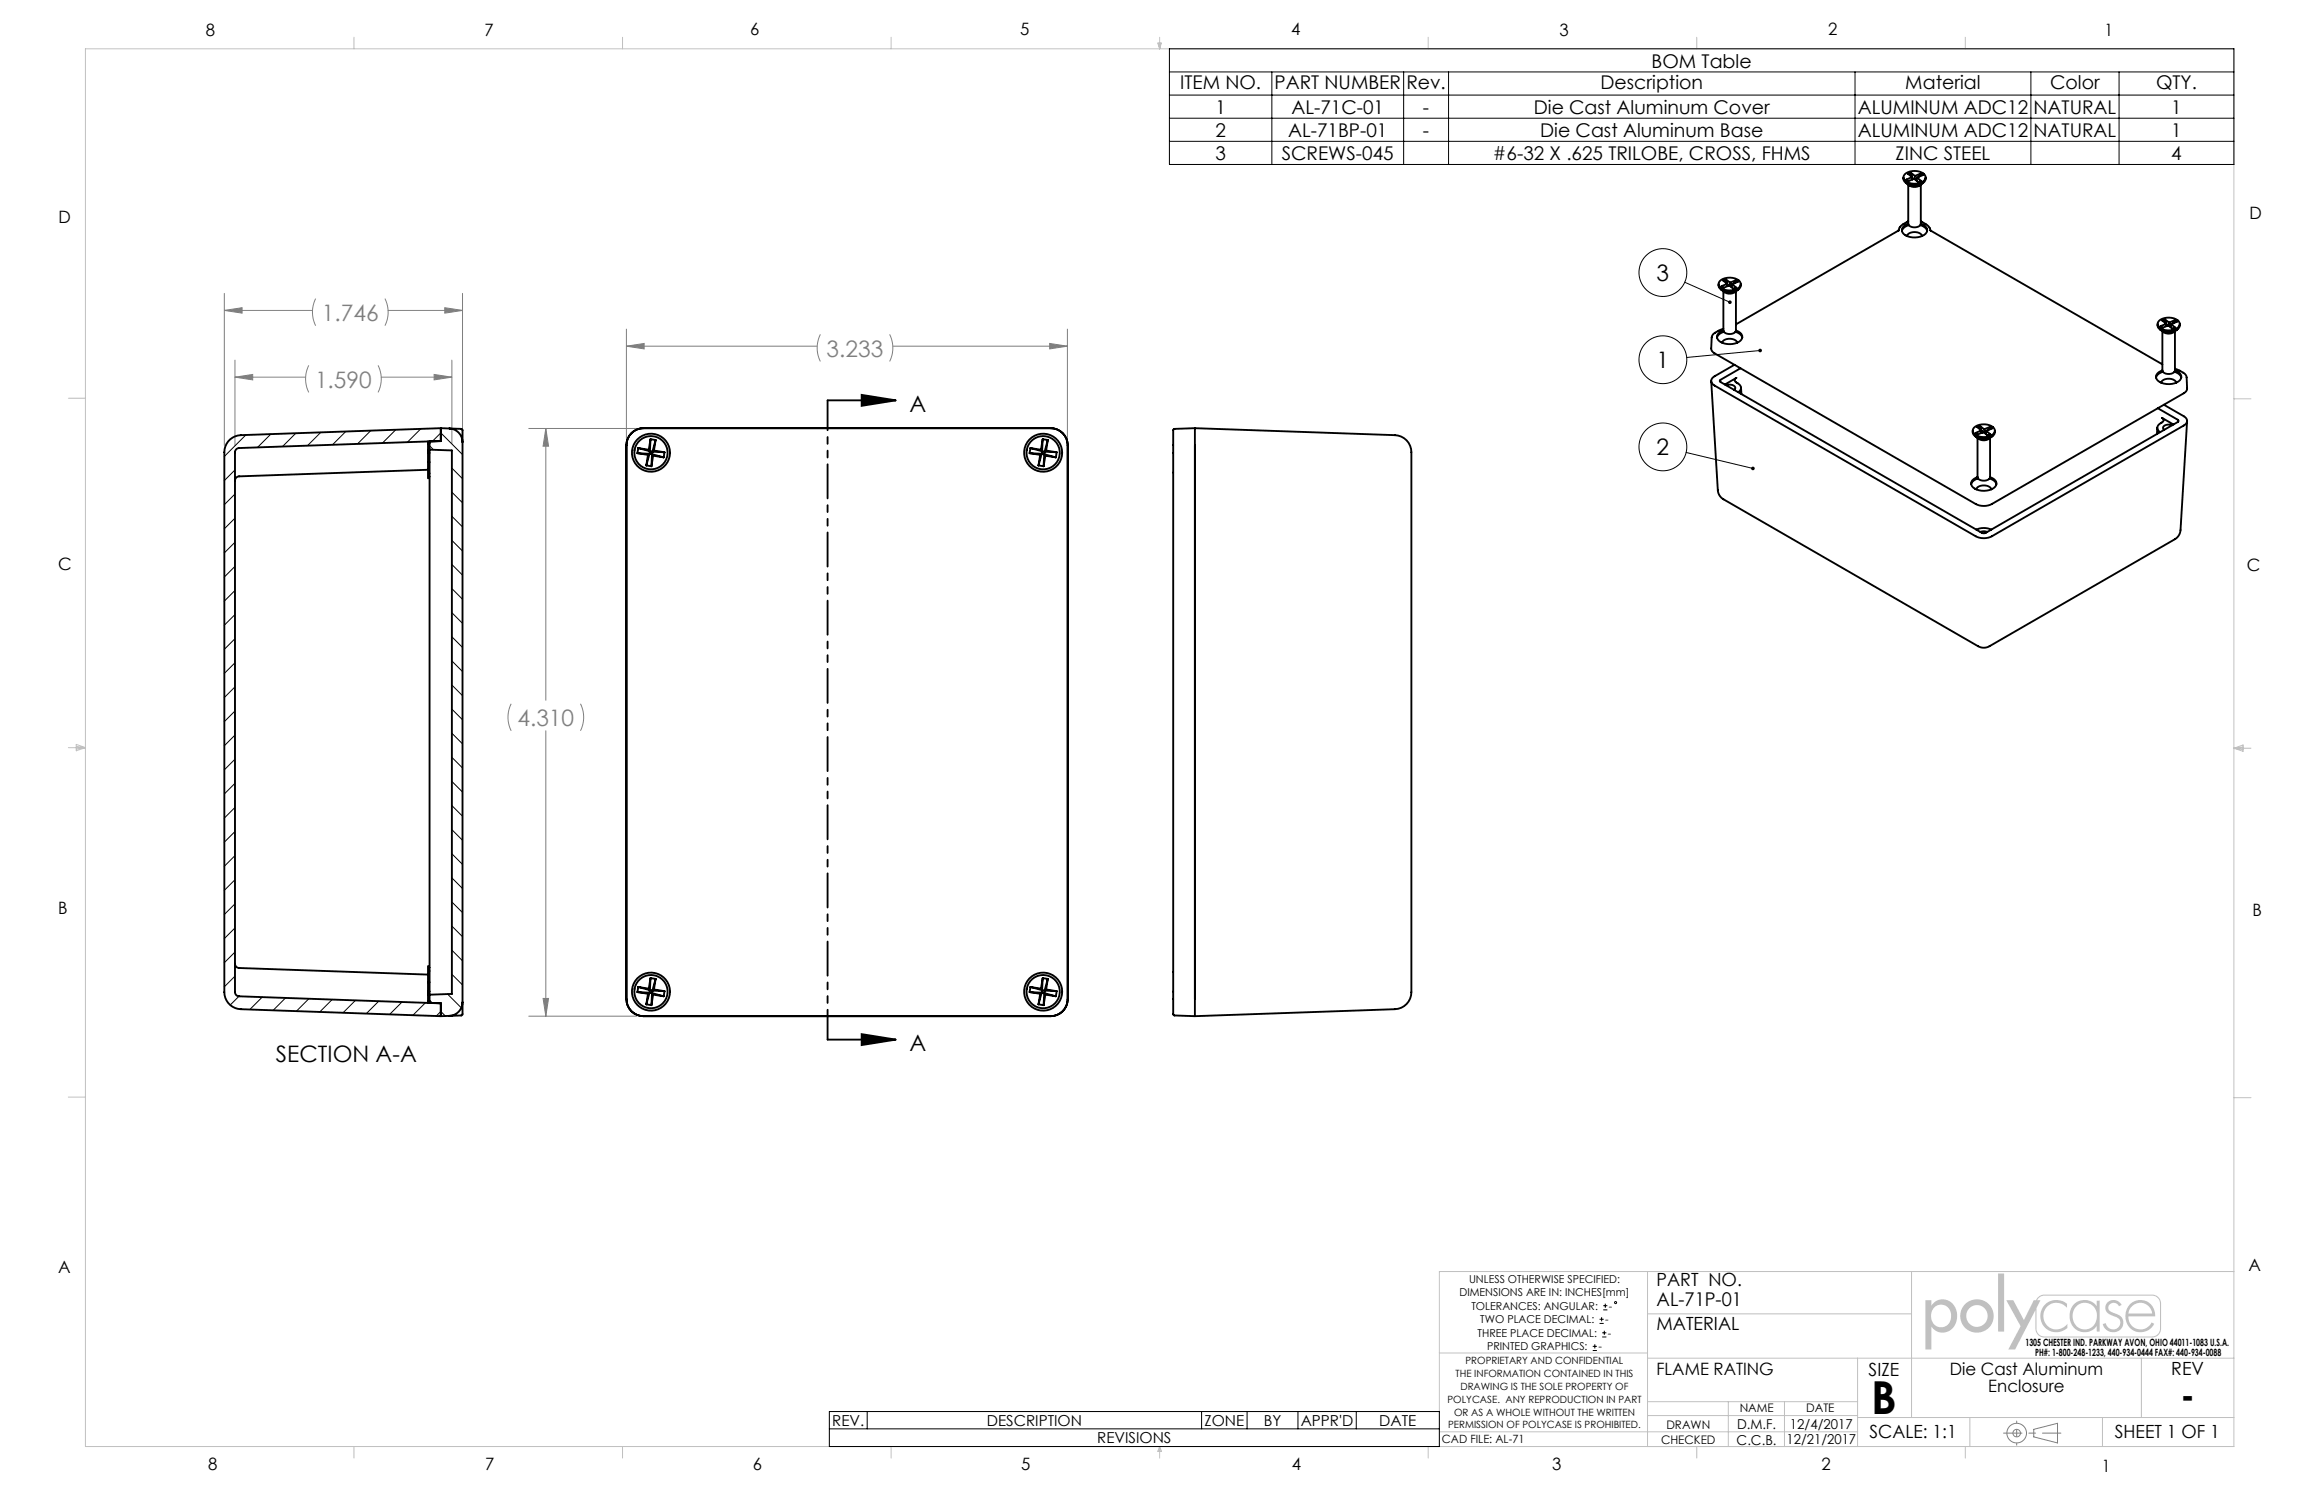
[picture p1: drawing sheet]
<svg xmlns="http://www.w3.org/2000/svg" width="432mm" height="279mm" viewBox="0 0 432 279" stroke-linecap="round" stroke-linejoin="round" font-family="sans-serif">
<defs><g id="words">
<text font-size="8.5" x="348.4" y="263.5">B</text>
<text font-size="6.8" x="406" y="262.3">-</text>
<g font-size="4.2">
<text x="308.5" y="52.3">3</text>
<text x="308.5" y="68.6">1</text>
<text x="169.3" y="76.7">A</text>
<text x="308.5" y="84.8">2</text>
<text x="51.4" y="197.7">SECTION A-A</text>
<text x="169.3" y="195.8">A</text>
</g>
<g font-size="4.2" fill="#808080">
<text x="59.9" y="59.7">1.746</text>
<text x="153.9" y="66.4">3.233</text>
<text x="58.7" y="72.2">1.590</text>
<text x="96.4" y="135.2">4.310</text>
</g>
<g font-size="3.5">
<text x="219.8" y="16.6">ITEM NO.</text>
<text x="237.3" y="16.6">PART NUMBER</text>
<text x="261.9" y="16.6">Rev.</text>
<text x="298" y="16.6">Description</text>
<text x="307.5" y="12.6">BOM Table</text>
<text x="354.8" y="16.6">Material</text>
<text x="381.7" y="16.6">Color</text>
<text x="401.4" y="16.6">QTY.</text>
<text x="226.3" y="21.2">1</text>
<text x="240.5" y="21.2">AL-71C-01</text>
<text x="265" y="21.2">-</text>
<text x="285.6" y="21.2">Die Cast Aluminum Cover</text>
<text x="345.9" y="21.2">ALUMINUM ADC12</text>
<text x="378.7" y="21.2">NATURAL</text>
<text x="404.3" y="21.2">1</text>
<text x="226.3" y="25.5">2</text>
<text x="226.3" y="29.8">3</text>
<text x="238.7" y="29.8">SCREWS-045</text>
<text x="239.8" y="25.5">AL-71BP-01</text>
<text x="265" y="25.5">-</text>
<text x="278" y="29.8">#6-32 X .625 TRILOBE, CROSS, FHMS</text>
<text x="286.8" y="25.5">Die Cast Aluminum Base</text>
<text x="345.9" y="25.5">ALUMINUM ADC12</text>
<text x="353" y="29.8">ZINC STEEL</text>
<text x="378.7" y="25.5">NATURAL</text>
<text x="404.3" y="25.5">1</text>
<text x="404.3" y="29.8">4</text>
<text x="308.4" y="243.3">AL-71P-01</text>
</g>
<g font-size="3.4">
<text x="308.4" y="239.6">PART NO.</text>
<text x="308.4" y="247.8">MATERIAL</text>
<text x="347.9" y="256.2">SIZE</text>
<text x="404.3" y="256.2">REV</text>
<text x="348.1" y="267.9">SCALE: 1:1</text>
<text x="393.8" y="267.9">SHEET 1 OF 1</text>
</g>
<g font-size="3.2">
<text x="38.3" y="6.7">8</text>
<text x="90.2" y="6.7">7</text>
<text x="139.7" y="6.5">6</text>
<text x="190" y="6.5">5</text>
<text x="240.4" y="6.5">4</text>
<text x="290.4" y="6.7">3</text>
<text x="340.4" y="6.5">2</text>
<text x="391.9" y="6.7">1</text>
<text x="10.9" y="41.6">D</text>
<text x="418.9" y="40.7">D</text>
<text x="10.9" y="106.3">C</text>
<text x="418.4" y="106.4">C</text>
<text x="10.8" y="170.2">B</text>
<text x="419.4" y="170.6">B</text>
<text x="10.8" y="237.2">A</text>
<text x="418.6" y="236.8">A</text>
<text x="308.4" y="256.1">FLAME RATING</text>
<text x="363" y="256.1">Die Cast Aluminum</text>
<text x="370.2" y="259.3">Enclosure</text>
<text x="38.8" y="273.8">8</text>
<text x="90.4" y="273.8">7</text>
<text x="140.2" y="273.8">6</text>
<text x="190.1" y="273.9">5</text>
<text x="240.5" y="273.8">4</text>
<text x="289" y="273.9">3</text>
<text x="339.1" y="273.8">2</text>
<text x="391.4" y="274.1">1</text>
</g>
<g font-size="2.8">
<text x="155" y="265.6">REV.</text>
<text x="183.7" y="265.6">DESCRIPTION</text>
<text x="204.3" y="268.9">REVISIONS</text>
<text x="224.3" y="265.6">ZONE</text>
<text x="235.3" y="265.6">BY</text>
<text x="242.2" y="265.6">APPR'D</text>
<text x="256.8" y="265.6">DATE</text>
</g>
<g font-size="2.5">
<text x="323.4" y="269.1">C.C.B.</text>
<text x="323.4" y="266.2">D.M.F.</text>
<text x="332.7" y="269">12/21/2017</text>
<text x="333.3" y="266.1">12/4/2017</text>
</g>
<g font-size="2.2">
<text x="323.9" y="263.1">NAME</text>
<text x="336.3" y="263.1">DATE</text>
<text x="309.3" y="268.9">CHECKED</text>
<text x="310.3" y="266.1">DRAWN</text>
</g>
<text font-size="2.1" x="268.5" y="268.8">CAD FILE: AL-71</text>
<g font-size="2">
<text x="273.5" y="238.9">UNLESS OTHERWISE SPECIFIED:</text>
<text x="271.8" y="241.5">DIMENSIONS ARE IN: INCHES[mm]</text>
<text x="274" y="244">TOLERANCES: ANGULAR:</text>
<text x="299.6" y="244">-</text>
<text x="275.1" y="249">THREE PLACE DECIMAL:</text>
<text x="275.6" y="246.5">TWO PLACE DECIMAL:</text>
<text x="276.9" y="251.6">PRINTED GRAPHICS:</text>
<text x="297.6" y="251.6">-</text>
<text x="298.9" y="246.5">-</text>
<text x="299.4" y="249">-</text>
</g>
<g font-size="1.9">
<text x="377.1" y="250.8">1305 CHESTER IND. PARKWAY AVON, OHIO 44011-1083 U.S.A.</text>
<text x="271" y="256.5">THE INFORMATION CONTAINED IN THIS</text>
<text x="272.9" y="254.1">PROPRIETARY AND CONFIDENTIAL</text>
<text x="379" y="252.6">PH#: 1-800-248-1233, 440-934-0444 FAX#: 440-934-0088</text>
<text x="269.5" y="261.3">POLYCASE. ANY REPRODUCTION IN PART</text>
<text x="270.8" y="263.7">OR AS A WHOLE WITHOUT THE WRITTEN</text>
<text x="271.9" y="258.9">DRAWING IS THE SOLE PROPERTY OF</text>
<text x="269.7" y="266.1">PERMISSION OF POLYCASE IS PROHIBITED.</text>
</g>
</g></defs>
<g fill="none" stroke="#808080" stroke-width=".19">
<path d="M378.7 266.2l4.4-1.1v3.7l-4.4-1.2z"/>
<circle cx="375.5" cy="266.9" r=".7"/>
<circle cx="375.5" cy="266.9" r="1.83"/>
</g>
<path d="M373.1 266.9h10.6" fill="none" stroke="#808080" stroke-width=".19" stroke-dasharray="15.2 1.3 1.3 1.3" stroke-dashoffset="11.8"/>
<path d="M375.5 264.7v4.5" fill="none" stroke="#808080" stroke-width=".19" stroke-dasharray="15.2 1.3 1.3 1.3" stroke-dashoffset="14.9"/>
<g fill="none" stroke="#c0c0c0" stroke-width=".19">
<path d="M15.9 9.1h400.1v260.3h-400.1zM65.9 6.9v2.2M115.9 6.9v2.2M165.9 6.9v2.2M215.6 8h.6l-.3 1.1zM215.7 8l.2 1.1M215.9 6.9v2.2M216 8l-.1 1.1M265.9 6.9v2.2M315.9 6.9v2.2M365.9 6.9v2.2M12.7 74.2h3.2"/>
<path d="M416 74.3h3.1M12.7 139.3h3.2M14.2 139l1.7 .3M14.2 138.7l1.7 .6-1.7 .5zM15.9 139.3l-1.7 .2M416 139.4h3.1M416 139.4l1.7-.6v1.1zM416 139.4l1.7 .2M417.7 139.1l-1.7 .3M12.7 204.4h3.2M416 204.5h3.1M306.8 236.8v32.6"/>
<path d="M355.9 236.8v27.2M416 236.8h-148v32.6M268 252h38.8M306.8 244.7h49.1M345.9 253v16.4M398.7 253v11M416 253h-109.2M65.9 269.4v2.2M115.9 269.4v2.2M165.9 269.4v2.2M215.9 269.4v2.2M215.9 269.4l.3 .9h-.6z"/>
<path d="M265.9 269.4v2.2M268 266.7h77.9M306.8 261.1h39.1M306.8 263.7h39.1M315.9 269.4v2.2M321.8 261.1v8.3M332.3 261.1v8.3M345.9 264h70.1M365.9 269.4v2.2M366.8 264v5.4M391.5 264v5.4"/>
</g>
<path d="M358.5 242.2v9.2h1.1v-4.3a2.63 2.63 0 0 0 3 1 2.63 2.63 0 0 0 1.8-2.6 2.79 2.79 0 0 0-3.7-3.3l-.5 .4-.6 .6v-1zM360.2 243.5a1.92 1.92 0 0 1 2.3-.1 1.92 1.92 0 0 1 .7 2.3 1.87 1.87 0 0 1-2.2 1.5 1.87 1.87 0 0 1-1.4-2.3l.2-.8zM365 245.1a3.1 3.1 0 0 0 6.2 0 3.1 3.1 0 0 0-6.2 0zM366.1 245.1a2.01 2.01 0 0 1 4 0 2.01 2.01 0 0 1-4 0zM372 237.2v10.8h1.2v-10.8zM373.6 242.2h1.3l2 3.7 1.8-3.7h.4a1.66 1.66 0 0 1 1.6-1.1h20a1.66 1.66 0 0 1 1.7 1.7v4.7a1.66 1.66 0 0 1-1.7 1.6h-20a1.66 1.66 0 0 1-1.7-1.6v-3.5l-3.8 7.4h-1.3l2.3-4.4zM379.6 241.7l-.3 .5h.6l-.7 1.4v3.9a1.46 1.46 0 0 0 1.5 1.4h20a1.46 1.46 0 0 0 1.5-1.4v-4.7a1.46 1.46 0 0 0-1.5-1.5h-20l-.6 .1zM380.8 243a3 3 0 0 0-.1 4.2 3 3 0 0 0 4.3 .2v-.8a2.47 2.47 0 0 1-3.7 .4 2.47 2.47 0 0 1-.1-3.6 2.47 2.47 0 0 1 3.7 .2v-.7a3.1 3.1 0 0 0-4.1 .1zM396.6 243a2.99 2.99 0 0 0-.5 3.7 2.99 2.99 0 0 0 3.5 1.3l.8-.5 .6-.8 .1-.1-.5-.3a2.28 2.28 0 0 1-2.6 1.3 2.28 2.28 0 0 1-1.7-2.4h5a2.77 2.77 0 0 0-1.6-2.8 2.77 2.77 0 0 0-3.1 .6zM397 243.3a2.21 2.21 0 0 1 2.3-.5 2.21 2.21 0 0 1 1.4 1.9h-4.4l.2-.8zM386.2 242.9a3 3 0 0 0-.6 3.6 3 3 0 0 0 3.3 1.6l.9-.4 .6-.7v1h.6v-5.7h-.6v1a2.84 2.84 0 0 0-4.2-.4zM386.7 243.3a2.31 2.31 0 0 1 2.9-.2 2.31 2.31 0 0 1 .7 2.8 2.26 2.26 0 0 1-2.7 1.7 2.26 2.26 0 0 1-1.7-2.7l.3-1zM392.4 242.6a1.66 1.66 0 0 1 2.6 .5l-.4 .2-.7-.6h-.4l-.5 .1a.88 .88 0 0 0-.4 1 .88 .88 0 0 0 .8 .7 2.18 2.18 0 0 1 2 1.7 1.94 1.94 0 0 1-1.8 2 1.94 1.94 0 0 1-2.1-1.6l.6-.1a1.33 1.33 0 0 0 1.7 1.1 1.33 1.33 0 0 0 .7-2l-.5-.3a2.32 2.32 0 0 1-2-1.5l.1-.7z" fill-rule="evenodd" fill="#c0c0c0"/>
<g fill="none" stroke="#000" stroke-width=".19">
<path d="M217.7 9.1h198.3v21.5h-198.3zM217.7 13.4h198.3M217.7 17.7h198.3M236.8 13.4v17.2M261.4 13.4v17.2M269.7 13.4v17.2M345.4 13.4v17.2M378.2 13.4v17.2M394.6 13.4v17.2M217.7 22h198.3M217.7 26.3h198.3M313.7 52.6l8.4 3.7"/>
<path d="M327.7 65.3l-13.6 1.3M314 84.3l12.4 3M296.6 251.6h.7M296.6 250.8h.7M297 250.4v.8M297.8 246.5h.8M297.8 245.7h.8M298.2 245.3v.8M298.3 249h.8M298.3 248.3h.8M298.5 244h.8M298.5 243.2h.8"/>
<path d="M298.7 247.9v.7M298.9 242.8v.8M154.4 262.9h113.6v6.5h-113.6zM154.4 266.1h113.6M161.5 262.9v3.2M223.7 262.9v3.2M232.2 262.9v3.2M241.7 262.9v3.2M252.5 262.9v3.2"/>
<circle cx="309.6" cy="50.8" r="4.5"/>
<circle cx="309.6" cy="67" r="4.5"/>
<circle cx="309.6" cy="83.2" r="4.5"/>
<circle cx="300.8" cy="242.6" r=".19"/>
</g>
<path d="M154.1 74.6h12.7M160.4 73.6l6.4 1-6.4 1zM154.1 193.6h12.7M160.4 192.6l6.4 1-6.4 1.1z" fill="none" stroke="#000" stroke-width=".35"/>
<g fill="none" stroke="#808080" stroke-width=".19">
<path d="M41.8 57.8l3.3-.5v1zM41.8 54.6v28.4M41.8 57.8h16.4M58.8 55.6a5.6 5.6 0 0 0 0 5.1M71.7 55.6a5.6 5.6 0 0 1 0 5.1M72.3 57.8h13.8M82.8 57.3l3.3 .5-3.3 .5zM86.1 54.6v26.5M43.8 67.1v15.9M43.8 70.3h13.1M43.8 70.3l3.3-.6v1.1zM57.5 68.1a5.6 5.6 0 0 0 0 5"/>
<path d="M70.4 68.1a5.6 5.6 0 0 1 0 5M71 70.3h13.1M80.8 69.7l3.3 .6-3.3 .5zM84.1 67.1v15.5M98.5 79.8h21.4M101.6 79.8l.5 3.3h-1zM101.6 79.8v50.6M116.6 61.3v20.4M116.6 64.5h35.6M116.6 64.5l3.3-.5v1zM152.8 62.3a5.6 5.6 0 0 0 0 5M165.7 62.3a5.6 5.6 0 0 1 0 5"/>
<path d="M166.2 64.5h32.6M195.4 64l3.4 .5-3.4 .5zM198.8 61.3v21.8M95.2 131.1a5.6 5.6 0 0 0 0 5M101.6 136.1v53.2M108.1 131.1a5.6 5.6 0 0 1 0 5M98.5 189.3h20M101.1 186h1l-.5 3.3z"/>
</g>
<path d="M154.1 74.6v119" fill="none" stroke="#000" stroke-width=".35" stroke-dasharray="6.3 1.3 1.3 1.3 1.3 1.3" stroke-dashoffset=".8"/>
<g fill="#000">
<path d="M160.4 73.6l6.4 1-6.4 1zM160.4 192.6l6.4 1-6.4 1.1z"/>
<path d="M326.2 87a.34 .34 0 0 0 0 .5 .34 .34 0 0 0 .5-.2h-.3h.3a.34 .34 0 0 0-.1-.3 .34 .34 0 0 0-.4 0zM327.5 65a.34 .34 0 0 0 .1 .6 .34 .34 0 0 0 .5-.3h-.4h.4a.34 .34 0 0 0-.2-.3 .34 .34 0 0 0-.4 0zM321.9 56.1a.34 .34 0 0 0 0 .5 .34 .34 0 0 0 .5-.2l-.3-.1 .3 .1a.34 .34 0 0 0-.1-.4 .34 .34 0 0 0-.4 .1z"/>
</g>
<path d="M195.4 64l3.4 .5-3.4 .5zM116.6 64.5l3.3-.5v1zM101.6 79.8l.5 3.3h-1zM101.1 186h1l-.5 3.3zM80.8 69.7l3.3 .6-3.3 .5zM43.8 70.3l3.3-.6v1.1zM41.8 57.8l3.3-.5v1zM82.8 57.3l3.3 .5-3.3 .5z" fill="#808080"/>
<g fill="none" stroke="#000" stroke-width=".35">
<path d="M354.4 33a1.34 1.34 0 0 0 1.5 1.5 2.11 2.11 0 0 0 2.7-1.2v-.3M354.7 32.5a2.9 2.9 0 0 1 3.7 .1 .95 .95 0 0 1-.7 1.4 2.69 2.69 0 0 1-3.2-.8l-.1-.2zM354.9 34l.8 .6 .9 .2a2.3 2.3 0 0 0 1.5-.8M355.3 34.4v7.3a1.34 1.34 0 0 0 2.4 0v-7.3M355.8 32.2l.8 .6M355.8 32.2l-.5 .2 .7 .6M355.8 32.2l.4 1.2M356 33l-1 .4 .3 .3 1.1-.4 .8 .6 .5-.2-.8-.6M356 33l.1 .4M356.6 32.8l-.1 .6M356.9 33.1v.5M357.6 32.3l.4 .3-1.1 .5"/>
<path d="M357.6 32.3l-1 .5M357.6 32.3l-.3 .6M320 52.9a1.34 1.34 0 0 0 1.5 1.4 2.11 2.11 0 0 0 2.6-1.1v-.3M320.2 52.3a2.9 2.9 0 0 1 3.8 .1 .95 .95 0 0 1-.7 1.5 2.69 2.69 0 0 1-3.3-.8l.1-.5zM320.4 53.9l.8 .6 1 .2a2.3 2.3 0 0 0 1.5-.8M320.9 54.3v7.2M321.4 52l.7 .6M321.4 52l-.6 .2 .8 .7M321.4 52l.4 1.3M321.6 52.9l-1.1 .4 .4 .3 1.1-.4 .8 .6 .5-.2-.8-.7M321.6 52.9l.1 .4M322.1 52.6v.7"/>
<path d="M322.5 52.9l-.1 .6M323.2 52.2l.4 .3-1.1 .4M323.2 52.2l-1.1 .4M323.2 52.2l-.3 .6M323.2 54.3v7.2M353.5 42.9l-.1 .1M355.1 44a1.7 1.7 0 0 1 2.8 0M355.3 41.2a2.29 2.29 0 0 0-1.8 1.7l-30.3 17.5M355.3 41.7l-.3 .1a1.11 1.11 0 0 0-.9 1.2 1.11 1.11 0 0 0 1.1 1 3.2 3.2 0 0 0 3.6-.8 1.22 1.22 0 0 0-1.1-1.5M355.4 41.9a1.7 1.7 0 0 0-1.3 1.1M357.6 41.9l.2 .1a1.53 1.53 0 0 1 1 1M357.7 41.2l1.4 1 .3 .7"/>
<path d="M359.4 42.9h.1M359.5 42.9l43.1 25M402 59.8a2.9 2.9 0 0 1 3.7 .1 .95 .95 0 0 1-.7 1.4 2.69 2.69 0 0 1-3.2-.7v-.6zM403.1 59.5l.8 .6M403.1 59.5l-.5 .2 .8 .6M403.1 59.5l.4 1.2M405 59.6l.3 .3-1 .5M405 59.6l-1.1 .5M405 59.6l-.3 .6M82.1 79.8l3.9 .1 .1 .2v2.2M82.1 79.8l-37.3 1.3a3.2 3.2 0 0 0-3 3.1v100.6a3.2 3.2 0 0 0 3 3.2l37.3 1.3M82.1 79.8v2.3l-37.6 1.4a.79 .79 0 0 0-.7 .7v100.6a.79 .79 0 0 0 .7 .8l37.6 1.3"/>
<path d="M83.7 79.8a2.54 2.54 0 0 1 2.4 2.5M119.8 79.8a3.2 3.2 0 0 0-3.2 3.1v103.2a3.2 3.2 0 0 0 3.2 3.2h75.8a3.2 3.2 0 0 0 3.2-3.2v-103.2a3.2 3.2 0 0 0-3.2-3.1M119.8 79.8h75.8M119.8 79.8a3.2 3.2 0 0 0-3.2 3.1M195.6 79.8a3.2 3.2 0 0 1 3.2 3.1M222.5 79.8l-3.8 .1-.2 .2v108.8l.2 .2 3.8 .2M222.5 79.8v109.5M222.5 79.8l37.2 1.3a3.2 3.2 0 0 1 3.1 3.1v100.6a3.2 3.2 0 0 1-3.1 3.2l-37.2 1.3M318.6 71l1.3 20.3a2.12 2.12 0 0 0 1 1.7l47.4 27.4a2.12 2.12 0 0 0 2.1 0l34.6-20a2.11 2.11 0 0 0 1-1.7l1.2-20.3M320.7 63.8a1.7 1.7 0 0 1 2.8 0M320.9 61.3a2.76 2.76 0 0 0-2.2 1.6l-.1 2a1.06 1.06 0 0 0 .6 .9l48.7 28.1a3.3 3.3 0 0 0 3 0l35.7-20.6a1.05 1.05 0 0 0 .6-.9v-2.1M320.9 61.5a1.34 1.34 0 0 0 2.3 0"/>
<path d="M320.9 61.6l-.3 .1a1.11 1.11 0 0 0-.9 1.2 1.11 1.11 0 0 0 1.1 1 3.2 3.2 0 0 0 3.5-.8 1.22 1.22 0 0 0-1.1-1.5M321 61.8a1.7 1.7 0 0 0-1.3 1.1M321.2 71.6l2.1-1.2a.52 .52 0 0 0-.3 .6 .52 .52 0 0 0 .6 .4 .9 .9 0 0 1 .6 .8 .9 .9 0 0 1-.5 .9M321.4 71.8a1.14 1.14 0 0 1 1.7 .5l-.2 .3M323 67.9l-3.8 2.2a.91 .91 0 0 0-.6 .9 .91 .91 0 0 0 .6 .8l48.7 28.1a3.3 3.3 0 0 0 3 0l35.7-20.6a.91 .91 0 0 0 .6-.9 .91 .91 0 0 0-.6-.9l-3.7-2.1M323.1 61.8l.2 .1a1.53 1.53 0 0 1 1.1 1M324.1 68.6l-3.7 2.1a.23 .23 0 0 0-.2 .3 .23 .23 0 0 0 .2 .2l48.9 28.1 .5-.1 35.7-20.6a.23 .23 0 0 0 .1-.2 .23 .23 0 0 0-.1-.2l-3.7-2.2M324.2 72.2l.1 1.2M367.6 79.7a2.9 2.9 0 0 1 3.7 .1 .95 .95 0 0 1-.7 1.4 2.69 2.69 0 0 1-3.2-.8l-.1-.2zM368.7 79.3l.8 .7M368.7 79.3l-.5 .3 .7 .6M368.7 79.3l.4 1.3"/>
<path d="M369.5 80l-.1 .6M370.5 79.5l.4 .3-1.1 .5M370.5 79.5l-1 .5M370.5 79.5l-.3 .6M401.7 79.7l-.1 1.1M401.7 60.4a1.35 1.35 0 0 0 1.6 1.4 2.11 2.11 0 0 0 2.6-1.2v-.2M402.2 61.4l.8 .5 .9 .2a2.3 2.3 0 0 0 1.5-.7M402.4 71.3a1.7 1.7 0 0 1 2.8 0M402.6 69a1.34 1.34 0 0 0 2.4 0M402.6 69l-.3 .1a1.11 1.11 0 0 0-.9 1.2 1.11 1.11 0 0 0 1.1 1 3.2 3.2 0 0 0 3.6-.8 1.22 1.22 0 0 0-1.1-1.5M402.6 61.7v7.3M402.7 69.3a1.7 1.7 0 0 0-1.2 1"/>
<path d="M403.4 60.3l-1.1 .5 .4 .3 1-.5 .8 .6 .5-.2-.7-.6M403.4 60.3v.4M403.9 60.1v.6M404.3 60.4l-.1 .6M404.5 79.2a1.14 1.14 0 0 0-1.7 .6l.2 .3M404.7 79.1l-2.1-1.3a.52 .52 0 0 1 .3 .6 .52 .52 0 0 1-.6 .4 .9 .9 0 0 0-.6 .8 .9 .9 0 0 0 .5 .9M404.9 69.3h.2a1.53 1.53 0 0 1 1.1 1M405 68.7a2.71 2.71 0 0 1 2.1 1.6M405 61.7v7.3M79.7 82.2v5.3M79.7 87.5l-35.2 1.2a.79 .79 0 0 0-.7 .8M79.7 87.5v1.6"/>
<path d="M79.7 82.6h.3M79.7 86.1h.3M80 83.8v101.5M80 82.2v1.6M80 83.8l4.1 .1v101.2l-4.1 .2M86.1 82.3v104.4M118.7 84.4l2 .3M118.7 84.4l2.2 .1M118.8 83.5l2.2 .6M118.8 83.5l2 .3M118.8 83.5l-.1 .9M120.3 86.7l1 .1"/>
<path d="M120.7 84.7l-.4 2M120.8 83.8l.2 .3M120.9 84.5l-.2 .2M120.9 84.5l-.6 2.2M120.9 84.5l.5 .1M121 84.1l-.1 .4M121 84.1h.5M121.1 81.8l1 .2M121.1 81.8l-.3 2M121.1 81.8l-.1 2.3M121.4 84.6l.2 .3M121.4 84.6l2.2 .6"/>
<path d="M121.4 84.6l-.1 2.2M121.5 84.1l-.1 .5M121.5 84.1l2.2 .1M121.6 84.9l2 .3M121.6 84.9l-.3 1.9M121.8 83.9l1.9 .3M121.8 83.9l-.3 .2M122.1 82l-.3 1.9M122.1 82l-.6 2.1M123.7 84.2l-.1 1M191.7 84.4l2 .3M191.7 84.4l2.3 .1"/>
<path d="M191.9 83.5l2.1 .6M191.9 83.5l1.9 .3M191.9 83.5l-.2 .9M193.4 86.7l.9 .1M193.7 84.7l-.3 2M193.8 83.8l.2 .3M194 84.5l.4 .1M194 84.5l-.6 2.2M194 84.5l-.3 .2M194 84.1h.5M194 84.1v.4M194.1 81.8l-.1 2.3"/>
<path d="M194.1 81.8l1 .2M194.1 81.8l-.3 2M194.4 84.6l-.1 2.2M194.4 84.6l.2 .3M194.4 84.6l2.2 .6M194.5 84.1l2.3 .1M194.5 84.1l-.1 .5M194.6 84.9l2 .3M194.6 84.9l-.3 1.9M194.8 83.9l-.3 .2M194.8 83.9l2 .3M195.1 82l-.6 2.1"/>
<path d="M195.1 82l-.3 1.9M196.8 84.2l-.2 1M367.3 80.2a1.34 1.34 0 0 0 1.5 1.5 2.11 2.11 0 0 0 2.6-1.2v-.3M367.8 81.2l.7 .6 1 .2a2.3 2.3 0 0 0 1.5-.8M368 91.2a1.7 1.7 0 0 1 2.8 0M368 98.7a3.4 3.4 0 0 1 2.8 0M368.2 88.9a1.34 1.34 0 0 0 2.4 0M368.2 88.9l-.3 .1a1.11 1.11 0 0 0-.9 1.2 1.11 1.11 0 0 0 1.1 1 3.2 3.2 0 0 0 3.6-.8 1.22 1.22 0 0 0-1.1-1.5M368.2 81.6v7.3M368.3 89.1a1.7 1.7 0 0 0-1.3 1.1M368.7 99.1l.5-.1 .8 .1M368.9 80.2l-1 .4 .3 .3 1.1-.4 .8 .6 .5-.2-.8-.6"/>
<path d="M368.9 80.2l.1 .4M369.8 80.3v.5M370.5 89.1l.2 .1a1.53 1.53 0 0 1 1 1M370.6 81.6v7.3M43.8 179.5a.79 .79 0 0 0 .7 .8l35.2 1.2M79.7 179.9v1.6M79.7 181.5v5.3M79.7 183h.3M79.7 186.5h.3M80 185.3v1.5l2.1 .1v2.4M86.1 186.7a2.54 2.54 0 0 1-2.4 2.5M86.1 186.7v2.2l-.1 .2-3.9 .2"/>
<path d="M118.7 184.8l2 .3M118.7 184.8l2.2 .1M118.8 183.8l2 .4M118.8 183.8l-.1 1M118.8 183.8l2.2 .6M120.3 187.1l1 .1M120.7 185.1l-.4 2M120.8 184.2l.2 .2M120.9 184.9l-.2 .2M120.9 184.9l-.6 2.2M120.9 184.9l.5 .1M121 184.4l-.1 .5"/>
<path d="M121 184.4l.5 .1M121.1 182.2l1 .1M121.1 182.2l-.3 2M121.1 182.2l-.1 2.2M121.4 185l.2 .3M121.4 185l-.1 2.2M121.4 185l2.2 .6M121.5 184.5l2.2 .1M121.5 184.5l-.1 .5M121.6 185.3l2 .3M121.6 185.3l-.3 1.9M121.8 184.3l1.9 .3"/>
<path d="M121.8 184.3l-.3 .2M122.1 182.3l-.3 2M122.1 182.3l-.6 2.2M123.7 184.6l-.1 1M191.7 184.8l2 .3M191.7 184.8l2.3 .1M191.9 183.8l2.1 .6M191.9 183.8l1.9 .4M191.9 183.8l-.2 1M193.4 187.1l.9 .1M193.7 185.1l-.3 2M193.8 184.2l.2 .2"/>
<path d="M194 184.9l-.3 .2M194 184.9l-.6 2.2M194 184.9l.4 .1M194 184.4v.5M194 184.4l.5 .1M194.1 182.2l1 .1M194.1 182.2l-.3 2M194.1 182.2l-.1 2.2M194.4 185l.2 .3M194.4 185l-.1 2.2M194.4 185l2.2 .6M194.5 184.5l2.3 .1"/>
<path d="M194.5 184.5l-.1 .5M194.6 185.3l-.3 1.9M194.6 185.3l2 .3M194.8 184.3l-.3 .2M194.8 184.3l2 .3M195.1 182.3l-.3 2M195.1 182.3l-.6 2.2M196.8 184.6l-.2 1"/>
<circle cx="121.2" cy="84.3" r="3.1"/>
<circle cx="121.2" cy="84.3" r="3.5"/>
<circle cx="194.2" cy="84.3" r="3.1"/>
<circle cx="194.2" cy="84.3" r="3.5"/>
<circle cx="121.2" cy="184.7" r="3.1"/>
<circle cx="121.2" cy="184.7" r="3.5"/>
<circle cx="194.2" cy="184.7" r="3.1"/>
<circle cx="194.2" cy="184.7" r="3.5"/>
</g>
<g fill="none" stroke="#000" stroke-width=".19">
<path d="M78.3 79.9l-2.4 2.5M43.8 87.5l-2 2M43.8 92l-2 2M43.8 96.5l-2 2M45.8 81l-4 4M50.4 80.9l-2.5 2.4M55.1 80.7l-2.5 2.5M59.7 80.5l-2.4 2.5M64.4 80.4l-2.5 2.4M69 80.2l-2.4 2.5M73.7 80l-2.5 2.5M80 83l.7 .8"/>
<path d="M80.5 82.2l1.6-1.6 4 4.1M84.1 96.2l2 1.9M84.1 91.7l2 2M84.1 87.2l2 2M43.8 101l-2 2M43.8 105.5l-2 2M43.8 110l-2 2M43.8 114.5l-2 2M43.8 119l-2 1.9M84.1 118.6l2 2M84.1 114.1l2 2M84.1 109.6l2 2"/>
<path d="M84.1 105.1l2 2M84.1 100.7l2 1.9M43.8 123.5l-2 1.9M43.8 127.9l-2 2M43.8 132.4l-2 2M43.8 136.9l-2 2M84.1 136.6l2 2M84.1 132.1l2 2M84.1 127.6l2 2M84.1 123.1l2 2M43.8 141.4l-2 2M43.8 145.9l-2 2"/>
<path d="M43.8 150.4l-2 2M43.8 154.9l-2 2M43.8 159.4l-2 2M84.1 159l2 2M84.1 154.5l2 2M84.1 150l2 2M84.1 145.6l2 1.9M84.1 141.1l2 1.9M43.8 163.9l-2 1.9M43.8 168.4l-2 1.9M43.8 172.8l-2 2M43.8 177.3l-2 2"/>
<path d="M84.1 177l2 2M84.1 172.5l2 2M84.1 168l2 2M84.1 163.5l2 2M43.8 181.8l-2 2M44.5 185.6l-1.6 1.6M48.8 185.7l-2.3 2.3M53.2 185.9l-2.3 2.3M57.5 186l-2.3 2.3M61.8 186.2l-2.3 2.3M66.2 186.3l-2.3 2.3M70.5 186.5l-2.3 2.3"/>
<path d="M74.9 186.6l-2.3 2.3M79.2 186.8l-2.3 2.3M80 186.3l.5 .5M81.2 189.3l.9-.9 .8 .9M83.3 185.2l2.6 2.5M84.1 181.5l2 2"/>
</g>
<use href="#words"/>
</svg>
